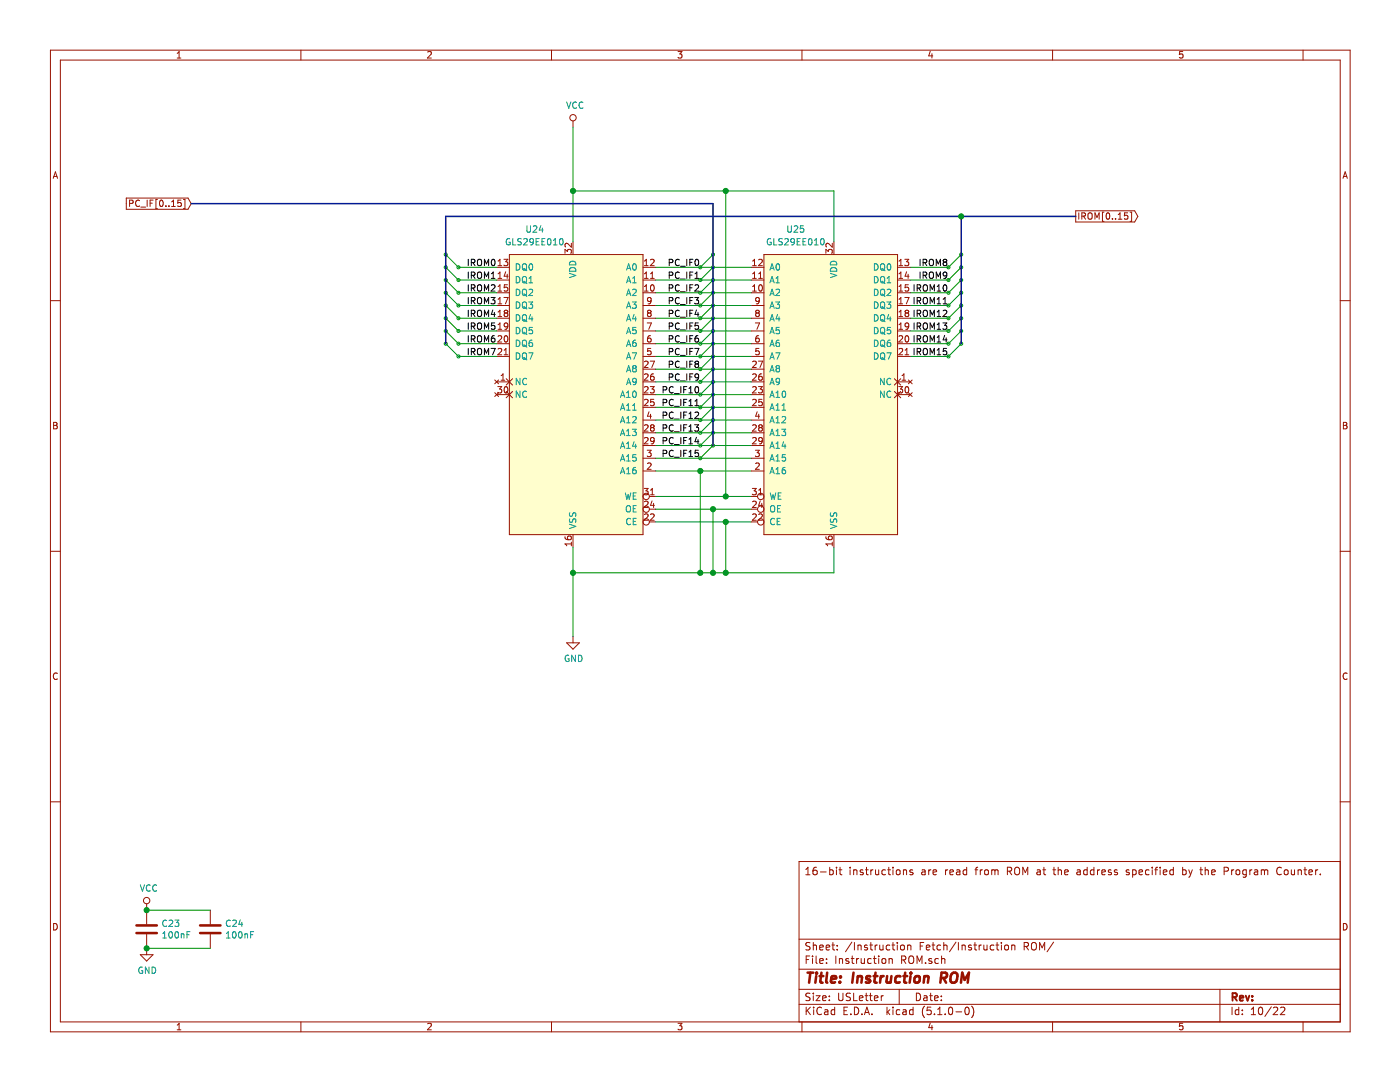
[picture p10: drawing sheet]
<svg xmlns="http://www.w3.org/2000/svg" width="279mm" height="216mm" viewBox="0 0 279 216" stroke-linecap="round" stroke-linejoin="round" font-family="sans-serif">
<g fill="#fffecd" stroke="#fffecd" stroke-width=".2">
<path d="M101.7 50.8h26.6v55.9h-26.6z" fill-rule="evenodd"/>
<path d="M152.5 50.8h26.6v55.9h-26.6z" fill-rule="evenodd"/>
</g>
<g fill="none" stroke="#981200" stroke-width=".2">
<path d="M10.1 10h259.3v195.9h-259.3zM12 12h255.5v191.9h-255.5zM35.4 11.6h.7M35.4 10.6l.3-.3v1.3M60.1 10v2M85.3 10.4l.6-.1 .2 .3-.8 1h.8M110.1 10v2M135.3 10.3h.8l-.4 .5 .3 .1v.6l-.1 .1-.6-.1M160.1 10v2M185.7 10.2l-.4 1h.9M186 10.7v.9M210.1 10v2"/>
<path d="M236 10.3h-.6v.6l.2-.1h.4v.7l-.1 .1-.5-.1M260.1 10v2M10.6 35.6l.5-1.3 .4 1.3M10.7 35.2h.7M25.2 39.5h12.3l.7 1.1-.7 1.2h-12.3zM29.4 39.9v1.3M30.6 39.9h-.6v1.3M31.4 39.8h-.3v1.8h.3M36.1 39.9h-.6v.6l.4-.1 .3 .3v.3l-.3 .2-.4-.1M36.6 39.8h.3v1.8h-.3M114.4 24.1v1.3M268 35.6l.5-1.3 .4 1.3"/>
<path d="M268.1 35.2h.7M10.1 60h1.9M25.9 40.6l.6-.1v-.4l-.6-.2v1.3M27.8 40.1a.56 .56 0 0 0-.7 .5 .56 .56 0 0 0 .7 .5M28.1 41.3h1M30 40.5h.4M32 40.1l.1-.2a.67 .67 0 0 1 .5 .7 .67 .67 0 0 1-.5 .6l-.3-.5zM33.1 41.1v.1M33.7 41.1v.1M34.2 41.2h.8M34.2 40.3l.4-.4v1.3M99.1 58.4h2.6"/>
<path d="M99.1 55.9h2.6M99.1 53.3h2.6M99.4 58.1h.7M99.4 55.5h.7M99.4 53h.7M99.4 52.1l.4-.4v1.3M99.4 54.6l.4-.3v1.2M99.4 57.2l.4-.4v1.3M99.4 59.7l.4-.3v1.2M100.6 51.7h.8l-.5 .5 .4 .1 .1 .5-.3 .2-.5-.1M100.6 59.4h.8l-.5 1.2M100.9 54.2l-.3 .9h.8"/>
<path d="M101.2 54.7v.8M101.3 56.8h-.6l-.1 .6 .5-.1 .3 .3v.3l-.3 .2-.5-.1M101.7 50.8h26.6v55.9h-26.6zM112.8 50.5v-.7l.4 .4 .2-.4h.5l.1 .2-.1 .5M114 48.5v.8l-.9-.8-.3 .3 .1 .5M114.4 48.3v2.5M128.3 58.4h2.6M128.3 55.9h2.6M128.3 53.3h2.6M128.6 58.1h.7M128.6 52.1l.4-.4v1.3M128.6 54.6l.4-.3v1.2"/>
<path d="M128.6 57.2l.4-.4v1.3M128.6 55.5h.7M128.6 53h.7M129.8 51.9l.5-.2 .3 .4-.8 .9h.8M129.8 55.5h.8M129.8 54.6l.4-.3v1.2M130 59.9l-.3 .2h-.4l-.1-.2 .1-.4 .4-.1 .3 .2-.2 .9-.5 .1M130 56.9l.1-.1a.67 .67 0 0 1 .5 .7 .67 .67 0 0 1-.5 .6 .83 .83 0 0 1-.1-1.2zM149.9 58.4h2.6M149.9 55.9h2.6M149.9 53.3h2.6M150.2 58.1h.7"/>
<path d="M150.2 55.5h.7M150.2 53h.7M150.2 52.1l.4-.4v1.3M150.2 54.6l.4-.3v1.2M150.2 57.2l.4-.4v1.3M151.4 55.5h.8M151.4 51.9l.5-.2 .3 .4-.8 .9h.8M151.4 54.6l.4-.3v1.2M151.5 59.9l-.2 .2h-.4l-.1-.2 .1-.4 .4-.1 .2 .2-.1 .9-.5 .1M151.6 56.9l.1-.1a.67 .67 0 0 1 .5 .7 .67 .67 0 0 1-.5 .6 .83 .83 0 0 1-.1-1.2zM152.5 50.8h26.6v55.9h-26.6zM164.8 50.5v-.7l.5 .4 .1-.4h.6l.1 .2-.1 .5"/>
<path d="M166.1 48.5v.8l-.9-.8-.4 .3 .2 .5M166.4 48.3v2.5M179.1 58.4h2.6M179.1 55.9h2.6M179.1 53.3h2.6M179.4 58.1h.7M179.4 55.5h.7M179.4 53h.7M179.4 52.1l.4-.4v1.3M179.4 54.6l.4-.3v1.2M179.4 57.2l.4-.4v1.3M179.4 59.7l.4-.3v1.2"/>
<path d="M180.6 51.7h.8l-.5 .5 .4 .1 .1 .5-.3 .2-.5-.1M180.6 59.4h.8l-.5 1.2M180.9 54.2l-.3 .9h.8M181.2 54.7v.8M181.3 56.8h-.6l-.1 .6 .5-.1 .3 .3v.3l-.3 .2-.5-.1M214.7 42.1h11.7l.7 1.1-.7 1.1h-11.7zM215.3 42.5v1.2M215.9 43.1h.6l.1-.2v-.3l-.7-.1v1.2M216.2 43.1l.4 .6M217.2 42.6l.2-.1a.44 .44 0 0 1 .6 .4l-.1 .7-.5 .1-.2-.1zM218.5 43.7v-1.2l.4 .9 .5-.9v1.2M220.3 42.3h-.3v1.9h.3"/>
<path d="M220.9 42.6l.2-.1a.69 .69 0 0 1 .4 .6 .69 .69 0 0 1-.4 .6l-.2-.1-.1-.3zM222 43.6v.1M222.6 43.6v.1M223.2 43.7h.7M223.2 42.8l.3-.3v1.2M225 42.5h-.6v.6l.2-.1 .4 .1v.5l-.1 .1-.5-.1M225.5 42.3h.3v1.9h-.3M267.5 60h1.9M98.7 75.8l.8 .8M98.7 78.4l.8 .7M99.1 76.2h2.6M99.1 61h2.6"/>
<path d="M99.1 63.5h2.6M99.1 66h2.6M99.1 68.6h2.6M99.1 71.1h2.6M99.1 78.7h2.6M99.3 77.1h.8l-.4 .5 .4 .1v.6l-.2 .1-.6-.1M99.4 62.3l.4-.4v1.3M99.4 64.8l.4-.4v1.3M99.4 60.6h.7M99.4 63.2h.7M99.4 65.7h.7M99.4 67.1l.5-.1 .2 .3-.8 .9h.8"/>
<path d="M99.4 69.6l.5-.1 .2 .4-.8 .9h.8M99.5 78.4l-.8 .7M99.5 75.8l-.8 .8M100 75.9h.7M100 75l.4-.4v1.3M100.6 70.8h.8M100.6 69.9l.4-.4v1.3M100.7 67.1l.2-.1a.67 .67 0 0 1 .5 .6 .67 .67 0 0 1-.5 .6l-.3-.4zM100.7 77.3l.2-.2a.67 .67 0 0 1 .5 .7 .67 .67 0 0 1-.5 .6l-.3-.5zM100.9 62.5l-.3-.3 .3-.3h.2l.3 .3-.3 .3M100.9 62.5l-.3 .2 .1 .3 .2 .2 .3-.1 .2-.2v-.2l-.3-.2M100.9 62.5h.2"/>
<path d="M101 75.6l1.3 1.2M101 78.1l1.3 1.3M101.4 65l-.3 .2h-.4l-.1-.2 .1-.5 .4-.1 .2 .2a.84 .84 0 0 1-.3 1.1h-.3M102.3 75.6l-1.3 1.2M102.3 78.1l-1.3 1.3M128.3 76.2h2.6M128.3 61h2.6M128.3 63.5h2.6M128.3 66h2.6M128.3 68.6h2.6M128.3 71.1h2.6M128.3 78.7h2.6"/>
<path d="M128.3 73.7h2.6M128.6 74.7l.5-.1 .2 .4-.7 .9h.7M128.6 72.2l.5-.1 .2 .3-.7 .9h.7M128.6 77.3l.5-.2 .2 .4-.7 .9h.7M128.6 79.8l.5-.1 .2 .3-.7 .9h.7M129.2 64.4h.8l-.5 1.3M129.5 62.5l-.3 .2v.2l.3 .3 .3-.1 .2-.2v-.2l-.3-.2M129.5 62.5l-.3-.3 .3-.3h.2l.3 .3-.3 .3M129.5 62.5h.2M129.8 77.1h.8l-.5 .5 .4 .1 .1 .5-.3 .2-.5-.1M129.8 72.1h.8l-.5 1.2M129.8 67h-.2a.79 .79 0 0 0-.1 1.2h.3l.2-.5-.3-.2h-.2l-.3 .2"/>
<path d="M129.9 69.5h-.6l-.1 .6 .5-.1 .3 .3v.3l-.3 .2-.5-.1M130.4 74.6l-.4 .1-.2 .5 .1 .5 .5 .1 .2-.2-.2-.4-.3-.1-.3 .2M130.5 79.7h-.6l-.1 .6 .5-.1 .3 .2v.3l-.3 .2-.5-.1M149.9 76.2h2.6M149.9 61h2.6M149.9 63.5h2.6M149.9 66h2.6M149.9 68.6h2.6M149.9 71.1h2.6M149.9 78.7h2.6M149.9 73.7h2.6M150.2 74.7l.5-.1 .2 .4-.8 .9h.8"/>
<path d="M150.2 77.3l.5-.2 .2 .4-.8 .9h.8M150.2 79.8l.5-.1 .2 .3-.8 .9h.8M150.2 72.2l.5-.1 .2 .3-.8 .9h.8M150.8 64.4h.8l-.5 1.3M151.1 62.5l-.3 .2v.2l.3 .3 .3-.1 .1-.2v-.2l-.2-.2M151.1 62.5l-.3-.3 .3-.3h.2l.2 .3-.2 .3M151.1 62.5h.2M151.4 77.1h.8l-.5 .5 .4 .1 .1 .5-.3 .2-.5-.1M151.4 72.1h.8l-.5 1.2M151.4 67h-.2a.79 .79 0 0 0-.1 1.2h.3l.1-.5-.2-.2h-.2l-.3 .2M151.5 69.5h-.6l-.1 .6 .5-.1 .2 .3v.3l-.2 .2-.5-.1M152 74.6l-.4 .1-.2 .5 .1 .5 .5 .1 .2-.2-.2-.4-.3-.1-.3 .2"/>
<path d="M152.1 79.7h-.6l-.1 .6 .5-.1 .3 .2v.3l-.3 .2-.5-.1M178.5 75.6l1.3 1.2M178.5 78.1l1.3 1.3M179.1 76.2h2.6M179.1 61h2.6M179.1 63.5h2.6M179.1 66h2.6M179.1 68.6h2.6M179.1 71.1h2.6M179.1 78.7h2.6M179.4 77.1h.7l-.4 .5 .4 .1v.6l-.2 .1-.5-.1M179.4 60.6h.7"/>
<path d="M179.4 63.2h.7M179.4 65.7h.7M179.4 67.1l.5-.1 .2 .3-.7 .9h.7M179.4 69.6l.5-.1 .2 .4-.7 .9h.7M179.4 62.3l.4-.4v1.3M179.4 64.8l.4-.4v1.3M179.8 75.6l-1.3 1.2M179.8 78.1l-1.3 1.3M180 75.9h.8M180 75l.4-.4v1.3M180.6 70.8h.8M180.6 69.9l.4-.4v1.3"/>
<path d="M180.8 77.2l.1-.1a.67 .67 0 0 1 .5 .7 .67 .67 0 0 1-.5 .6 .83 .83 0 0 1-.1-1.2zM180.8 67.1l.1-.1a.67 .67 0 0 1 .5 .6 .67 .67 0 0 1-.5 .6 .83 .83 0 0 1-.1-1.1zM180.9 62.5l-.3 .2 .1 .3 .2 .2 .3-.1 .2-.2v-.2l-.3-.2M180.9 62.5l-.3-.3 .3-.3h.2l.3 .3-.3 .3M180.9 62.5h.2M181.3 78.4l.7 .7M181.3 75.8l.7 .8M181.4 65l-.3 .2h-.3l-.2-.2 .2-.5 .3-.1 .2 .2a.84 .84 0 0 1-.3 1.1h-.2M182 75.8l-.7 .8M182 78.4l-.7 .7M10.7 84.3h.4l.3 .2-.3 .4 .3 .2-.2 .5h-.5zM10.7 84.9h.4"/>
<path d="M128.3 94h2.6M128.3 81.3h2.6M128.3 86.4h2.6M128.3 88.9h2.6M128.3 91.4h2.6M128.3 83.8h2.6M128.6 97.5h.7l-.4 .4 .4 .2v.5l-.2 .1-.5-.1M128.6 84.9l.5-.1 .2 .3-.7 .9h.7M128.6 87.4l.5-.1 .2 .4-.7 .9h.7M129.2 89.8h.8l-.5 .5 .4 .1 .1 .5-.3 .2-.5-.1M129.2 92.5l.5-.1 .3 .3-.8 .9h.8M129.5 82.2l-.3 .9h.8"/>
<path d="M129.6 99.1h1.3M129.8 82.7v.8M129.8 97.8l.4-.3v1.2M129.8 98.7h.8M130.1 85.3l-.3-.2 .3-.3h.2l.3 .2-.3 .3M130.1 85.3l-.3 .2 .1 .4 .2 .1h.3l.2-.2v-.3l-.3-.2M130.1 85.3h.2M130.1 99.9l-.3 .9h.8M130.6 87.9l-.3 .2-.3-.1-.2-.1 .2-.5 .3-.1 .2 .1a.84 .84 0 0 1-.3 1.2h-.2M149.9 94h2.6M149.9 81.3h2.6M149.9 86.4h2.6"/>
<path d="M149.9 88.9h2.6M149.9 91.4h2.6M149.9 99.1h1.3M149.9 83.8h2.6M150.1 97.5h.8l-.4 .4 .4 .2v.5l-.2 .1-.6-.1M150.2 84.9l.5-.1 .2 .3-.8 .9h.8M150.2 87.4l.5-.1 .2 .4-.8 .9h.8M150.8 89.8h.7l-.4 .5 .4 .1v.5l-.2 .2-.5-.1M150.8 92.5l.5-.1 .2 .3-.7 .9h.7M151.1 82.2l-.3 .9h.8M151.4 98.7h.8M151.4 82.7v.8"/>
<path d="M151.4 97.8l.4-.3v1.2M151.7 85.3l-.3-.2 .3-.3h.2l.3 .2-.3 .3M151.7 85.3l-.3 .2 .1 .4 .2 .1h.3l.2-.2v-.3l-.3-.2M151.7 85.3h.2M151.7 99.9l-.3 .9h.8M152.2 87.9l-.3 .2-.4-.1-.1-.1 .1-.5 .4-.1 .2 .1a.84 .84 0 0 1-.3 1.2h-.3M268.1 84.3h.4l.3 .2-.3 .4 .3 .2-.2 .5h-.5zM268.1 84.9h.4M10.1 110h1.9M112.8 107.1l.1 .4 .4 .2 .6-.1 .1-.5-.2-.1-.5 .1-.1 .3 .3 .3M114 108.2v.7M114 108.5h-1.2l.3 .4"/>
<path d="M114.4 106.7v2.5M128.6 102.7l.5-.2 .2 .4-.7 .9h.7M128.6 100.1l.5-.1 .2 .4-.7 .9h.7M129.6 104.1h1.3M129.6 101.6h1.3M129.8 102.7l.5-.2 .3 .4-.8 .9h.8M130.4 100.4v.9M149.9 104.1h1.3M149.9 101.6h1.3M150.2 100.1l.5-.1 .2 .4-.8 .9h.8M150.2 102.7l.5-.2 .2 .4-.8 .9h.8M151.4 102.7l.5-.2 .3 .4-.8 .9h.8"/>
<path d="M152 100.4v.9M164.8 107.1l.2 .4 .4 .2 .6-.1v-.5l-.1-.1-.5 .1-.1 .3 .3 .3M166.1 108.5h-1.3l.4 .4M166.1 108.2v.7M166.4 106.7v2.5M267.5 110h1.9M11.4 134.4a.62 .62 0 0 0-.8 .4 .62 .62 0 0 0 .6 .8l.2-.1M113.1 128.3h2.5l-1.2 1.2zM114.4 127v1.3M268.8 134.4a.62 .62 0 0 0-.8 .4 .62 .62 0 0 0 .6 .8l.2-.1M10.1 160h1.9M267.5 160h1.9"/>
<path d="M160.8 174.5h.9M160.8 173.5l.4-.4v1.4M162.9 173.1h-.4a1.11 1.11 0 0 0-.1 1.4h.4l.2-.1 .1-.5-.3-.3-.4 .1-.2 .2M163.7 174h1.2M165.6 173.1v1.4M165.6 173.6h.4l.3 .2-.1 .6-.2 .1h-.4M166.9 173.1v.1M166.9 173.6v.9M167.4 173.6h.6M167.6 173.1v1.2l.4 .2M169.7 173.1v.1M169.7 173.6v.9"/>
<path d="M170.4 173.6v.9M170.4 173.7v-.1a.37 .37 0 0 1 .6 .2v.7M172.2 173.6h-.3l-.2 .2v.2l.5 .1v.4h-.5M172.7 173.6h.6M172.9 173.1v1.2l.4 .2M173.8 173.6v.9M174.2 173.6l-.4 .2M174.7 173.6l.1 .9h.3l.3-.1M175.4 173.6v.9M176.7 173.6h-.4l-.3 .2 .1 .6 .2 .1h.4M177.1 173.6h.6M177.4 173.1v1.2l.3 .2"/>
<path d="M178.2 173.1v.1M178.2 173.6v.9M178.9 173.7l.3-.1 .4 .1v.7l-.2 .1-.5-.1zM180.3 173.7l.2-.1h.4v.9M180.3 173.6v.9M182.1 173.6a.37 .37 0 0 0-.5 .2v.2l.5 .1 .1 .2-.2 .2h-.4M184 173.6h.6v.9M184.6 173.9l-.5 .1-.2 .2 .2 .3h.5M185.3 173.6v.9M185.8 173.6l-.5 .2M186.2 174.1l.7-.2-.1-.3h-.4l-.2 .2 .1 .7h.5M188.7 173.6v.9"/>
<path d="M189.1 173.6l-.4 .2M189.6 174.1l.7-.2-.1-.3h-.4l-.2 .2v.7h.6M190.9 173.6h.6l.1 .9M191.6 173.9l-.5 .1-.2 .2 .2 .3h.5M192.9 173.6h-.4l-.3 .2 .1 .6 .2 .1h.4M192.9 173.1v1.4M194.6 173.6h.5M195.1 173.1l-.3 .2v1.2M195.6 173.6v.9M196.1 173.6h-.3l-.2 .2M196.6 173.7l.2-.1 .4 .1v.7l-.2 .1-.4-.1zM197.9 173.7l.5-.1 .2 .2"/>
<path d="M197.9 173.6v.9M198.6 173.8l.2-.2h.3l.1 .9M198.6 173.8v.7M201 173.8h.8l.1-.2-.1-.4-.2-.1h-.6v1.4M201.4 173.8l.5 .7M202.5 173.3a.5 .5 0 0 1 .6-.3 .5 .5 0 0 1 .4 .6v.5a.5 .5 0 0 1-.5 .5 .5 .5 0 0 1-.5-.5zM204.1 174.5v-1.4l.5 1 .5-1v1.4M207 173.6h.5l.1 .9M207.6 173.9l-.5 .1-.2 .2 .2 .3h.5M208.1 173.6h.6M208.3 173.1v1.2l.4 .2M210.1 173.6h.6"/>
<path d="M210.3 173.1v1.2l.4 .2M211.2 173.7l.1-.1a.37 .37 0 0 1 .5 .2v.7M211.2 173.1v1.4M212.5 174.1l.7-.2-.1-.3h-.4l-.2 .2 .1 .7h.5M215 173.6h.6v.9M215.6 173.9l-.5 .1-.2 .2 .2 .3h.5M217 173.6h-.5l-.2 .2 .1 .7h.6M217 173.1v1.4M218.3 173.6h-.4l-.3 .2 .1 .6 .2 .1h.4M218.3 173.1v1.4M219 173.6v.9M219.5 173.6l-.5 .2"/>
<path d="M219.9 174.1l.7-.2-.1-.3h-.4l-.2 .2 .1 .7h.5M221.7 173.6h-.3l-.2 .2v.2l.5 .1v.4h-.5M223 173.6a.37 .37 0 0 0-.6 .2l.1 .2 .5 .1v.2l-.2 .2h-.4M225.3 173.6a.37 .37 0 0 0-.6 .2l.1 .2 .5 .1 .1 .2-.2 .2h-.5M226 173.6h.5l.3 .2-.1 .6-.2 .1h-.5M226 173.6v1.5M227.3 174.1l.7-.2v-.3h-.5l-.2 .2 .1 .7h.6M229.3 173.6h-.4l-.3 .2 .1 .7h.6M230 173.1v.1M230 173.6v.9M230.5 173.6h.5M231 173.1l-.3 .2v1.2"/>
<path d="M231.5 173.1v.1M231.5 173.6v.9M232.2 174.1l.7-.2-.1-.3h-.4l-.2 .2v.7h.6M234.2 173.6h-.5l-.2 .2 .1 .7h.6M234.2 173.1v1.4M236 173.6h.5l.2 .2v.6l-.2 .1h-.5M236 173.1v1.4M237.2 173.6l.4 .9M237.6 174.5l-.4 .6M238 173.6l-.4 .9M239.5 173.6h.5M239.7 173.1v1.2l.3 .2"/>
<path d="M240.5 173.7l.2-.1h.4l.1 .9M240.5 173.1v1.4M241.8 174.1l.7-.2-.1-.3h-.4l-.2 .2 .1 .7h.5M244.3 173.8h.7l.2-.2-.1-.4-.2-.1h-.6v1.4M245.8 173.6v.9M246.2 173.6h-.3l-.1 .2M246.7 173.7l.2-.1 .5 .1v.7l-.3 .1-.4-.1zM248.7 173.6h-.4l-.3 .2 .1 .6 .2 .1h.4M248.7 173.6v1.2l-.3 .3-.3-.1M249.4 173.6v.9M249.9 173.6l-.5 .2M250.4 173.6h.5l.1 .9"/>
<path d="M251 173.9l-.5 .1-.2 .2 .2 .3h.5M251.7 173.7l.5-.1 .2 .2M251.7 173.6v.9M252.4 173.8a.36 .36 0 0 1 .3-.3 .36 .36 0 0 1 .3 .3v.7M252.4 173.8v.7M255.7 173.2a.59 .59 0 0 0-.7 0 .59 .59 0 0 0-.2 .7 .56 .56 0 0 0 .3 .6 .56 .56 0 0 0 .6-.1M256.4 173.7l.2-.1 .4 .1v.7l-.2 .1-.4-.1zM257.7 173.6l.1 .9h.3l.2-.1M258.3 173.6v.9M259.1 173.7v-.1a.37 .37 0 0 1 .6 .2v.7M259.1 173.6v.9M260.2 173.6h.6"/>
<path d="M260.4 173.1v1.2l.4 .2M261.2 174.1l.7-.2v-.3h-.5l-.2 .2 .1 .7h.6M262.6 173.6v.9M263 173.6l-.4 .2M263.5 174.4v.1M267.5 171.9h-108v32M10.7 184.3a.65 .65 0 0 1 .7 .6 .65 .65 0 0 1-.7 .7zM28 190.5h2.5l-1.2 1.3zM29.3 180.3v4.1M29.3 186.4v4.1M42 181.6v2.8M42 186.4v2.8"/>
<path d="M159.5 197.4h108M159.5 193.4h108M159.5 187.4h108M160.9 191.5h.5M161.6 190.8h-.7v1.5M161.7 198.2h-.6l-.3 .3 .1 .3 .7 .3v.4l-.2 .2-.6-.1M161.7 188.1h-.6l-.3 .2 .1 .4 .7 .3v.4l-.2 .2-.6-.1M162.2 190.8v.1M162.2 191.3v1M162.3 188.1v1.5M162.3 198.2v.1M162.3 198.7v1"/>
<path d="M162.3 188.7l.2-.1h.4v1M162.9 198.7h.8l-.8 1h.8M162.9 190.8v1.2l.2 .3M163.6 189.1l.7-.2-.1-.3h-.4l-.2 .2 .1 .7h.5M163.6 191.8l.7-.2-.1-.3h-.4l-.2 .2 .1 .7h.5M164.2 199.2l.7-.2-.1-.2-.4-.1-.2 .2v.7h.6M164.9 189.1l.7-.2-.1-.3h-.4l-.2 .2 .1 .7h.5M165 192.1v.2M165 191.3v.2M165.5 198.8v.1M165.5 199.5v.2M166 188.6h.6"/>
<path d="M166.2 188.1v1.3l.4 .2M166.8 190.8v1.5M167.1 189.4v.2M167.1 188.6v.2M167.4 198.2v1.2l.2 .3h.4l.2-.3v-1.2M167.5 191.4l.2-.1h.4l.1 1M167.5 191.3v1M169.4 191.3a.37 .37 0 0 0-.6 .2l.1 .2 .5 .1v.2l-.2 .3-.4-.1M169.7 198.2h-.6l-.2 .3v.3l.8 .3v.4l-.3 .2-.5-.1M169.9 191.3h.5M170 188l-1.3 1.9M170.1 190.8v1.2l.3 .3"/>
<path d="M170.4 198.2v1.5h.7M170.5 188.1v1.5M170.9 191.3v1M171.2 188.7l.2-.1h.4l.1 1M171.2 188.6v1M171.4 191.3h-.3l-.2 .2M171.5 199.2l.7-.2-.1-.2-.4-.1-.2 .2 .1 .7h.5M171.9 191.3v.7a.39 .39 0 0 0 .6 .1M172.5 191.3v1M172.6 198.7h.6M172.9 198.2v1.3l.3 .2M173.1 188.6h-.4l-.2 .2 .1 .2 .5 .1v.4h-.6"/>
<path d="M173.5 198.7h.6M173.6 188.6h.5M173.7 198.2v1.3l.4 .2M173.8 188.1v1.3l.3 .2M173.9 191.3h-.5l-.2 .2 .1 .7h.6M174.3 191.3h.6M174.5 199.2l.7-.2-.1-.2-.4-.1-.2 .2 .1 .7h.5M174.5 190.8v1.2l.4 .3M174.7 188.6v1M175.1 188.6h-.3l-.1 .2M175.4 190.8v.1M175.4 191.3v1"/>
<path d="M175.6 188.6v.8a.39 .39 0 0 0 .6 0M175.9 198.7v1M176.1 191.4l.2-.1 .4 .1v.7l-.2 .2-.4-.2zM176.2 188.6v1M176.3 198.7l-.4 .3M177.4 191.4l.1-.1a.37 .37 0 0 1 .6 .2v.8M177.4 191.3v1M177.6 188.6h-.5l-.2 .2v.6l.2 .2 .5-.1M178 188.6h.6M178.2 188.1v1.3l.4 .2M179.1 188.1v.1M179.1 188.6v1"/>
<path d="M179.5 197.4v3M179.8 188.7l.2-.1 .4 .1 .1 .6-.1 .2-.4 .1-.2-.2zM179.9 191.5h.8v-.6l-.2-.1h-.6v1.5M180.3 191.5l.5 .8M181.1 188.7l.1-.1a.37 .37 0 0 1 .6 .2v.8M181.1 188.6v1M181.6 190.8a.5 .5 0 0 1 .5 0 .5 .5 0 0 1 .3 .5v.5a.5 .5 0 0 1-.5 .5 .5 .5 0 0 1-.5-.5v-.5zM182.9 198.2a.75 .75 0 0 1 .8 .7 .75 .75 0 0 1-.8 .8zM183 192.3v-1.5l.5 1 .5-1v1.5M183.6 188.8h.5M184.4 188.1h-.8v1.5M184.4 198.8h.5l.1 .9"/>
<path d="M184.7 192.1v.2M184.9 189.1l.7-.2-.1-.3h-.4l-.2 .2v.7h.6M185 199l-.5 .1-.2 .2 .2 .4 .5-.1M185.5 198.7h.6M185.7 198.2v1.3l.4 .2M185.9 191.3a.37 .37 0 0 0-.6 .2l.1 .2 .5 .1 .1 .2-.2 .3-.5-.1M186 188.6h.6M186.2 188.1v1.3l.4 .2M186.5 199.2l.7-.2v-.2l-.5-.1-.2 .2 .1 .7h.6M187.3 191.3h-.5l-.2 .2v.6l.2 .2 .5-.1M187.7 188.6h-.4l-.3 .2 .1 .7h.6M187.9 199.5v.2"/>
<path d="M187.9 198.8v.1M187.9 191.4l.1-.1a.37 .37 0 0 1 .6 .2v.8M187.9 190.8v1.5M188.3 188.7l.1-.1a.37 .37 0 0 1 .6 .2v.8M188.3 188.1v1.5M190.8 188l-1.3 1.9M191.3 188.1v1.5M192 188.7l.1-.1a.37 .37 0 0 1 .5 .2v.8M192 188.6v1M193.9 188.6a.37 .37 0 0 0-.6 .2l.1 .2 .5 .1v.2l-.2 .3-.4-.1M194.3 188.6h.6M194.6 188.1v1.3l.3 .2"/>
<path d="M195.4 188.6v1M195.8 188.6l-.4 .2M196.3 188.6l.1 .9 .4 .1 .2-.2M197 188.6v1M198.4 188.6h-.5l-.3 .2 .1 .6 .2 .2 .5-.1M198.8 188.6h.5M199 188.1v1.3l.3 .2M199.9 188.1v.1M199.9 188.6v1M200.6 188.7l.2-.1 .4 .1v.7l-.2 .2-.4-.2zM201.9 188.7l.2-.1h.4v1M201.9 188.6v1"/>
<path d="M204.4 188.8h.7l.2-.2-.1-.4-.2-.1h-.6v1.5M204.8 188.8l.5 .8M205.9 188.3a.5 .5 0 0 1 .6-.2 .5 .5 0 0 1 .3 .5v.5a.5 .5 0 0 1-.5 .5 .5 .5 0 0 1-.5-.5zM207.5 189.6v-1.5l.5 1 .5-1v1.5M210.3 188l-1.3 1.9M243.5 197.4v6.5M268.1 184.3a.65 .65 0 0 1 .7 .6 .65 .65 0 0 1-.7 .7zM35.4 204.5l.3-.3v1.3M35.4 205.5h.7M60.1 203.9v2M85.3 204.3l.6-.1 .2 .3-.8 1h.8M110.1 203.9v2"/>
<path d="M135.3 204.2h.8l-.4 .5 .3 .1v.6l-.1 .1-.6-.1M159.5 200.4h108M160.1 203.9v2M160.9 201v1.5M161.1 201.6l.6 .9M161.7 201l-.8 .8M162.4 201v.1M162.4 201.5v1M163.9 201.1a.59 .59 0 0 0-.7 0 .59 .59 0 0 0-.2 .7 .56 .56 0 0 0 .3 .6 .56 .56 0 0 0 .6-.1M164.6 201.5h.6v1M165.2 201.8l-.5 .1-.2 .2 .2 .4 .5-.1M166.6 201.5h-.5l-.2 .3v.5l.2 .2 .5-.1"/>
<path d="M166.6 201v1.5M168.4 201.7h.5M169.1 201h-.7v1.5h.7M169.8 202.3v.2M170.5 201a.76 .76 0 0 1 .9 .7 .76 .76 0 0 1-.9 .8zM172 202.3v.2M172.5 202.5l.5-1.5 .5 1.5M172.6 202h.8M174 202.3v.2M177 201v1.5M177.1 201.9l.5 .6M177.6 201.5l-.6 .5"/>
<path d="M178.2 201v.1M178.2 201.5v1M179.6 201.5h-.4l-.3 .3v.5l.3 .2 .4-.1M180.2 201.5h.6l.1 1M180.9 201.8l-.5 .1-.3 .2 .3 .4 .5-.1M182.2 201.5h-.4l-.3 .3 .1 .5 .2 .2 .4-.1M182.2 201v1.5M184.5 200.8a1.71 1.71 0 0 0 0 2.2M185.7 204.1l-.4 1h.9M185.8 201h-.7l-.1 .7 .2-.2 .5 .1 .2 .2-.1 .5-.2 .2-.6-.2M186 204.6v.9M186.5 202.3v.2"/>
<path d="M187.1 202.5h.9M187.1 201.4l.5-.4v1.5M188.6 202.3v.2M189.4 201.1l.4-.1a.94 .94 0 0 1 0 1.5 .82 .82 0 0 1-.4-1.4zM190.8 201.9h1.1M192.8 201h.1a.8 .8 0 0 1 .5 .7 .8 .8 0 0 1-.5 .8 1 1 0 0 1-.1-1.5zM193.9 200.8a1.71 1.71 0 0 1 0 2.2M210.1 203.9v2M236 204.2h-.6v.6l.2-.1h.4v.7l-.1 .1-.5-.1M245.9 201v1.5M247.2 201.5h-.4l-.3 .3 .1 .6h.6M247.2 201v1.5"/>
<path d="M247.9 202.3v.2M247.9 201.5v.2M249.7 202.5h.9M249.7 201.4l.4-.4v1.5M251.3 201.1l.2-.1a.86 .86 0 0 1 .1 1.5 .79 .79 0 0 1-.3-1.4zM253.7 200.9l-1.3 1.9M254.1 201.1l.6-.1 .3 .4-.9 1.1h.9M255.6 201.1l.5-.1 .3 .1v.3l-.9 1.1h.9M260.1 203.9v2"/>
<circle cx="114.4" cy="23.5" r=".64"/>
<circle cx="129" cy="99.1" r=".64"/>
<circle cx="151.8" cy="99.1" r=".64"/>
<circle cx="129" cy="104.1" r=".64"/>
<circle cx="129" cy="101.6" r=".64"/>
<circle cx="151.8" cy="104.1" r=".64"/>
<circle cx="151.8" cy="101.6" r=".64"/>
<circle cx="29.3" cy="179.7" r=".64"/>
</g>
<g fill="none" stroke="#009596" stroke-width=".2">
<path d="M113.1 20.3l.4 1.3 .4-1.3M115.1 20.5a.56 .56 0 0 0-.8 .5 .56 .56 0 0 0 .8 .5M116.3 20.5a.56 .56 0 0 0-.8 .5 .56 .56 0 0 0 .8 .5M101.7 47.7a.59 .59 0 0 0-.7 .5 .59 .59 0 0 0 .7 .6l.1-.5h-.2M102.3 47.6v1.3h.7M103 52.6a.64 .64 0 0 1 .8 .7 .64 .64 0 0 1-.8 .6zM103 55.2a.64 .64 0 0 1 .8 .6 .64 .64 0 0 1-.8 .6zM103 57.7a.64 .64 0 0 1 .8 .6 .64 .64 0 0 1-.8 .7zM104 47.7l-.4-.1-.2 .1-.1 .3 .1 .2 .5 .1 .1 .3-.2 .3-.5-.1M104.3 57.9l.3-.2a.44 .44 0 0 1 .5 .4l-.1 .7-.4 .2-.3-.2zM104.3 55.3l.3-.1a.44 .44 0 0 1 .5 .4l-.1 .7-.4 .1-.3-.1zM104.3 52.8l.3-.2a.44 .44 0 0 1 .5 .5l-.1 .6-.4 .2-.3-.2z"/>
<path d="M104.5 53.6l.4 .2M104.5 56.1l.7 .5M104.5 58.7l.7 .4M104.5 47.7l.5-.1 .2 .4-.7 .9h.7M104.9 53.8l.3 .2M105.2 45.1v1l.2 .2h.2l.3-.2v-1M105.6 57.8l.5-.1 .2 .4-.8 .9h.8M105.6 56.4h.7M105.6 55.5l.3-.3v1.2M105.7 52.8l.2-.2a.67 .67 0 0 1 .4 .7 .67 .67 0 0 1-.4 .6l-.3-.5zM106.4 45.2l.5-.1 .2 .3-.7 .9h.7M106.5 48.2l-.3 .2-.4-.1-.1-.1v-.3l.3-.3h.2l.3 .3a.88 .88 0 0 1-.3 .9l-.4 .1"/>
<path d="M107 48.2h.4M107.6 47.6h-.6v1.3h.6M107.9 45l-.3 .9h.8M108.2 48.2h.4M108.2 45.5v.8M108.7 47.6h-.5v1.3h.5M109.4 47.7l.1-.1a.67 .67 0 0 1 .5 .6 .67 .67 0 0 1-.5 .7l-.2-.5zM110.4 48.9h.8M110.4 48l.4-.4v1.3M111.8 47.7l.2-.1a.69 .69 0 0 1 .4 .6 .69 .69 0 0 1-.4 .7l-.3-.5zM113.6 54.5l1.3 .5-1.3 .4M113.8 52.2a.66 .66 0 0 1 .8 0 .66 .66 0 0 1 .3 .7h-1.3z"/>
<path d="M113.8 53.5a.66 .66 0 0 1 .8-.1 .66 .66 0 0 1 .3 .7h-1.3zM125 59l.5-1.3 .4 1.3M125 56.4l.5-1.2 .4 1.2M125 53.9l.5-1.3 .4 1.3M125.2 58.6h.6M125.2 56.1h.6M125.2 53.5h.6M126.2 57.8l.5-.1 .3 .4-.8 .9h.8M126.2 56.4h.8M126.2 55.5l.4-.3v1.2M126.4 52.8l.1-.2a.67 .67 0 0 1 .5 .7 .67 .67 0 0 1-.5 .6l-.3-.5zM153.7 59l.4-1.3 .4 1.3"/>
<path d="M153.7 56.4l.4-1.2 .4 1.2M153.7 53.9l.4-1.3 .4 1.3M153.8 58.6h.6M153.8 56.1h.6M153.8 53.5h.6M153.8 47.7a.59 .59 0 0 0-.7 .5 .59 .59 0 0 0 .7 .6l.1-.5h-.2M154.4 47.6v1.3h.6M154.9 57.8l.5-.1 .2 .4-.8 .9h.8M154.9 56.4h.7M154.9 55.5l.3-.3v1.2M155 52.8l.2-.2a.69 .69 0 0 1 .4 .7 .69 .69 0 0 1-.4 .6l-.3-.5zM156.1 47.7l-.4-.1-.2 .1-.1 .3 .1 .2 .5 .1 .1 .3-.2 .3-.5-.1"/>
<path d="M156.6 47.7l.5-.1 .2 .4-.8 .9h.8M157.2 45.1v1l.3 .2h.2l.2-.2v-1M158.5 45.2l.5-.1 .2 .3-.8 .9h.8M158.6 48.2l-.3 .2-.4-.1-.1-.1v-.3l.3-.3h.2l.3 .3a.88 .88 0 0 1-.3 .9l-.4 .1M159.1 48.2h.4M159.7 47.6h-.6v1.3h.6M160.3 48.2h.4M160.4 45.1h-.6l-.1 .6 .5-.2 .2 .3v.3l-.2 .2-.5-.1M160.8 47.6h-.5v1.3h.5M161.4 47.7l.2-.1a.67 .67 0 0 1 .5 .6 .67 .67 0 0 1-.5 .7l-.3-.5zM162.5 48.9h.8M162.5 48l.4-.4v1.3"/>
<path d="M163.9 47.7l.2-.1a.69 .69 0 0 1 .4 .6 .69 .69 0 0 1-.4 .7l-.3-.5zM165.7 54.5l1.3 .5-1.3 .4M165.9 53.5a.66 .66 0 0 1 .8-.1 .66 .66 0 0 1 .3 .7h-1.3zM165.9 52.2a.66 .66 0 0 1 .8 0 .66 .66 0 0 1 .3 .7h-1.3zM174.5 57.7a.64 .64 0 0 1 .7 .6 .64 .64 0 0 1-.7 .7zM174.5 55.2a.64 .64 0 0 1 .7 .6 .64 .64 0 0 1-.7 .6zM174.5 52.6a.64 .64 0 0 1 .7 .7 .64 .64 0 0 1-.7 .6zM175.8 57.9l.2-.2a.44 .44 0 0 1 .6 .4l-.1 .7-.5 .2-.2-.2zM175.8 55.3l.2-.1a.44 .44 0 0 1 .6 .4l-.1 .7-.5 .1-.2-.1zM175.8 52.8l.2-.2a.44 .44 0 0 1 .6 .5l-.1 .6-.5 .2-.2-.2zM176 53.6l.6 .4M176 56.1l.6 .5"/>
<path d="M176 58.7l.6 .4M177 57.8l.5-.1 .3 .4-.8 .9h.8M177 56.4h.8M177 55.5l.4-.3v1.2M177.2 52.8l.1-.2a.67 .67 0 0 1 .5 .7 .67 .67 0 0 1-.5 .6l-.3-.5zM103 60.2a.64 .64 0 0 1 .8 .7 .64 .64 0 0 1-.8 .6zM103 62.8a.64 .64 0 0 1 .8 .6 .64 .64 0 0 1-.8 .7zM103 65.3a.64 .64 0 0 1 .8 .7 .64 .64 0 0 1-.8 .6zM103 67.9a.64 .64 0 0 1 .8 .6 .64 .64 0 0 1-.8 .6zM103 70.4a.64 .64 0 0 1 .8 .6 .64 .64 0 0 1-.8 .7zM103.8 75.5v1.3l-.8-1.3v1.3M103.8 78v1.3l-.8-1.3v1.3"/>
<path d="M104.3 60.4l.3-.2a.44 .44 0 0 1 .5 .5l-.1 .6-.4 .2-.3-.2zM104.3 63l.3-.2a.44 .44 0 0 1 .5 .4l-.1 .7-.4 .2-.3-.2zM104.3 65.5l.3-.2a.44 .44 0 0 1 .5 .5l-.1 .6-.4 .2-.3-.2zM104.3 68l.3-.1a.44 .44 0 0 1 .5 .4l-.1 .7-.4 .1-.3-.1zM104.3 70.6l.3-.2a.44 .44 0 0 1 .5 .4l-.1 .7-.4 .2-.3-.2zM104.5 61.2l.7 .4M104.5 63.8l.7 .4M104.5 66.3l.7 .4M104.5 68.8l.7 .5M104.5 71.4l.7 .4M105.1 75.6a.56 .56 0 0 0-.8 .5 .56 .56 0 0 0 .8 .5M105.1 78.2a.56 .56 0 0 0-.8 .5 .56 .56 0 0 0 .8 .5"/>
<path d="M105.5 60.2h.8l-.4 .5 .4 .2v.5l-.2 .1-.6-.1M105.5 70.4h.9l-.6 1.3M105.9 62.7l-.3 .9h.8M106.2 67.9h-.3a.79 .79 0 0 0-.1 1.2l.5-.1v-.5l-.5-.1-.2 .2M106.2 63.2v.9M106.3 65.3h-.7v.6l.2-.1 .5 .1v.6l-.2 .1-.5-.1M123.8 79.3l.5-1.3 .4 1.3M124 78.9h.6M125 78.4l.4-.4v1.3M125 79.3h.8M125 76.8l.5-1.3 .4 1.3M125 74.2l.5-1.3 .4 1.3"/>
<path d="M125 71.7l.5-1.3 .4 1.3M125 69.1l.5-1.2 .4 1.2M125 66.6l.5-1.3 .4 1.3M125 64.1l.5-1.3 .4 1.3M125 61.5l.5-1.3 .4 1.3M125.2 76.4h.6M125.2 73.9h.6M125.2 71.3h.6M125.2 68.8h.6M125.2 66.2h.6M125.2 63.7h.6M125.2 61.2h.6"/>
<path d="M126.2 60.2h.8l-.5 .5 .4 .2v.5l-.2 .1-.5-.1M126.2 70.4h.8l-.5 1.3M126.4 78.2l.1-.2a.67 .67 0 0 1 .5 .7 .67 .67 0 0 1-.5 .6l-.3-.5zM126.5 73.5l-.3-.2 .3-.4 .4 .2v.3l-.2 .1M126.5 73.5l-.3 .2v.3l.3 .2h.4l.1-.2-.1-.4-.2-.1M126.5 73.5h.2M126.5 62.7l-.3 .9h.8M126.9 67.9h-.3a.79 .79 0 0 0-.1 1.2l.4-.1v-.5l-.4-.1-.3 .2M126.9 63.2v.9M126.9 65.3h-.6l-.1 .6 .2-.1 .5 .1v.6l-.2 .1-.5-.1M127 76l-.3 .3-.3-.1-.2-.2v-.3l.3-.2h.2l.3 .2a.88 .88 0 0 1-.3 1l-.3 .1M153.7 79.3l.4-1.3 .4 1.3"/>
<path d="M153.7 76.8l.4-1.3 .4 1.3M153.7 74.2l.4-1.3 .4 1.3M153.7 71.7l.4-1.3 .4 1.3M153.7 69.1l.4-1.2 .4 1.2M153.7 66.6l.4-1.3 .4 1.3M153.7 64.1l.4-1.3 .4 1.3M153.7 61.5l.4-1.3 .4 1.3M153.8 78.9h.6M153.8 76.4h.6M153.8 73.9h.6M153.8 71.3h.6M153.8 68.8h.6"/>
<path d="M153.8 66.2h.6M153.8 63.7h.6M153.8 61.2h.6M154.8 60.2h.8l-.4 .5 .3 .2v.5l-.1 .1-.6-.1M154.8 70.4h.9l-.6 1.3M154.9 79.3h.7M154.9 78.4l.3-.4v1.3M155.1 73.5l-.2-.2 .2-.4 .4 .2v.3l-.1 .1M155.1 73.5h.3M155.1 73.5l-.2 .2v.3l.2 .2h.4l.1-.2-.1-.4-.1-.1M155.2 62.7l-.3 .9h.8M155.5 67.9h-.4a.87 .87 0 0 0 0 1.2l.4-.1v-.5l-.4-.1-.2 .2"/>
<path d="M155.5 63.2v.9M155.5 65.3h-.6v.6l.1-.1 .5 .1v.6l-.1 .1-.5-.1M155.6 76l-.2 .3-.4-.1-.1-.2v-.4l.5-.1 .2 .2-.1 .8-.1 .2-.4 .1M156.2 78.2l.2-.2a.67 .67 0 0 1 .4 .7 .67 .67 0 0 1-.4 .6l-.3-.5zM174.5 60.2a.64 .64 0 0 1 .7 .7 .64 .64 0 0 1-.7 .6zM174.5 62.8a.64 .64 0 0 1 .7 .6 .64 .64 0 0 1-.7 .7zM174.5 65.3a.64 .64 0 0 1 .7 .7 .64 .64 0 0 1-.7 .6zM174.5 67.9a.64 .64 0 0 1 .7 .6 .64 .64 0 0 1-.7 .6zM174.5 70.4a.64 .64 0 0 1 .7 .6 .64 .64 0 0 1-.7 .7zM175.8 60.4l.2-.2a.44 .44 0 0 1 .6 .5l-.1 .6-.5 .2-.2-.2zM175.8 63l.2-.2a.44 .44 0 0 1 .6 .4l-.1 .7-.5 .2-.2-.2zM175.8 65.5l.2-.2a.44 .44 0 0 1 .6 .5l-.1 .6-.5 .2-.2-.2z"/>
<path d="M175.8 68l.2-.1a.44 .44 0 0 1 .6 .4l-.1 .7-.5 .1-.2-.1zM175.8 70.6l.2-.2a.44 .44 0 0 1 .6 .4l-.1 .7-.5 .2-.2-.2zM176 61.2l.6 .4M176 63.8l.6 .4M176 66.3l.6 .4M176 68.8l.6 .5M176 71.4l.6 .4M176.5 75.5v1.3l-.8-1.3v1.3M176.5 78v1.3l-.8-1.3v1.3M177 60.2h.8l-.5 .5 .4 .2v.5l-.2 .1-.5-.1M177 70.4h.8l-.5 1.3M177.3 62.7l-.3 .9h.8"/>
<path d="M177.7 67.9h-.3a.79 .79 0 0 0-.1 1.2l.4-.1v-.5l-.4-.1-.3 .2M177.7 63.2v.9M177.7 65.3h-.6l-.1 .6 .2-.1 .5 .1v.6l-.2 .1-.5-.1M177.8 75.6a.56 .56 0 0 0-.8 .5 .56 .56 0 0 0 .8 .5M177.8 78.2a.56 .56 0 0 0-.8 .5 .56 .56 0 0 0 .8 .5M123.8 94.5l.5-1.2 .4 1.2M123.8 81.8l.5-1.2 .4 1.2M123.8 86.9l.5-1.3 .4 1.3M123.8 89.5l.5-1.3 .4 1.3M123.8 92l.5-1.3 .4 1.3M123.8 84.4l.5-1.3 .4 1.3M124 94.2h.6"/>
<path d="M124 81.5h.6M124 86.6h.6M124 89.1h.6M124 91.6h.6M124 84h.6M124.8 98.3l.3 1.3 .3-.9 .2 .9 .3-1.3M125 94.5h.8M125 80.9l.4-.3v1.2M125 83.5l.4-.4v1.3M125 86l.4-.4v1.3M125 88.5l.4-.3v1.3M125 91.1l.4-.4v1.3"/>
<path d="M125 93.6l.4-.3v1.2M125 81.8h.8M125 86.9h.8M125 89.5h.8M125 92h.8M125 84.4h.8M126.2 85.6h.8l-.5 .5 .4 .2v.5l-.2 .1-.5-.1M126.2 83.2l.5-.1 .3 .4-.8 .9h.8M126.2 80.9l.4-.3v1.2M126.2 81.8h.8M126.4 99h.4M126.5 88.1l-.3 .9h.8"/>
<path d="M126.9 93.3h-.3a.79 .79 0 0 0-.1 1.2l.4-.1v-.5l-.4-.1-.3 .2M126.9 88.6v.9M126.9 90.7h-.6l-.1 .6 .2-.1 .5 .1v.6l-.2 .1-.5-.1M127 98.3h-.6v1.3h.6M153.7 94.5l.4-1.2 .4 1.2M153.7 81.8l.4-1.2 .4 1.2M153.7 86.9l.4-1.3 .4 1.3M153.7 89.5l.4-1.3 .4 1.3M153.7 92l.4-1.3 .4 1.3M153.7 84.4l.4-1.3 .4 1.3M153.7 98.3l.3 1.3 .3-.9 .2 .9 .3-1.3M153.8 94.2h.6"/>
<path d="M153.8 81.5h.6M153.8 86.6h.6M153.8 89.1h.6M153.8 91.6h.6M153.8 84h.6M154.9 94.5h.7M154.9 81.8h.7M154.9 86.9h.7M154.9 89.5h.7M154.9 92h.7M154.9 84.4h.7M154.9 80.9l.3-.3v1.2"/>
<path d="M154.9 83.5l.3-.4v1.3M154.9 86l.3-.4v1.3M154.9 88.5l.3-.3v1.3M154.9 91.1l.3-.4v1.3M154.9 93.6l.3-.3v1.2M155.3 99h.4M155.9 98.3h-.6v1.3h.6M156 85.6h.8l-.4 .5 .3 .2v.5l-.1 .1-.6-.1M156.1 81.8h.7M156.1 83.2l.5-.1 .2 .4-.8 .9h.8M156.1 80.9l.3-.3v1.2M156.4 88.1l-.3 .9h.8"/>
<path d="M156.7 93.3h-.4a.87 .87 0 0 0 0 1.2l.4-.1v-.5l-.4-.1-.2 .2M156.7 88.6v.9M156.7 90.7h-.6v.6l.2-.1 .4 .1v.6l-.1 .1-.5-.1M113.6 104.6l1.3 .4-1.3 .5M113.7 103.5l-.1 .5 .2 .2h.3l.3-.6 .3-.1 .2 .3v.4M113.7 102.3l-.1 .5 .3 .2 .3-.1 .2-.5h.4l.1 .1v.5M125 101.1l.3-.2a.45 .45 0 0 1 .5 .4l-.1 .8h-.5a.92 .92 0 0 1-.2-1zM125.8 103.6a.6 .6 0 0 0-.8 .4 .6 .6 0 0 0 .6 .7l.2-.1M126.4 104h.4M126.4 101.5h.4M127 103.4h-.6v1.3h.6M127 100.9h-.6v1.3h.6"/>
<path d="M153.8 101.1l.3-.2a.44 .44 0 0 1 .5 .4v.7l-.5 .2-.3-.2zM154.6 103.6a.56 .56 0 0 0-.8 .5 .56 .56 0 0 0 .8 .5M155.1 104h.4M155.2 101.5h.4M155.7 103.4h-.6v1.3h.6M155.8 100.9h-.6v1.3h.6M165.7 104.6l1.3 .4-1.3 .5M165.8 103.5l-.1 .5 .1 .2h.4l.3-.6 .3-.1 .2 .3-.1 .4M165.8 102.3l-.1 .5 .3 .2 .3-.1 .2-.5h.4l.1 .1-.1 .5M113.5 130.8a.59 .59 0 0 0-.7 .6 .59 .59 0 0 0 .7 .6l.1-.5h-.3M114.8 130.7v1.3l-.7-1.3v1.3M115.4 130.7a.64 .64 0 0 1 .8 .7 .64 .64 0 0 1-.8 .6z"/>
<path d="M28 176.6l.4 1.2 .4-1.2M30 176.7a.56 .56 0 0 0-.8 .5 .56 .56 0 0 0 .8 .5M31.2 176.7a.56 .56 0 0 0-.7 .5 .56 .56 0 0 0 .7 .5M28.4 193a.59 .59 0 0 0-.7 .6 .59 .59 0 0 0 .7 .6l.1-.5h-.3M29.7 193v1.2l-.7-1.2v1.2M30.4 193a.64 .64 0 0 1 .7 .6 .64 .64 0 0 1-.7 .6zM32.5 186.3l.3-.4v1.3M32.5 187.2h.7M33.3 183.7a.56 .56 0 0 0-.8 .5 .56 .56 0 0 0 .8 .5M33.7 183.7l.5-.1 .3 .3-.8 1h.8M33.9 186l.1-.1a.67 .67 0 0 1 .4 .6 .67 .67 0 0 1-.4 .7 .83 .83 0 0 1-.1-1.2zM34.9 183.6h.8l-.4 .5 .3 .1 .1 .4-.3 .3-.5-.2"/>
<path d="M35 186l.2-.1a.69 .69 0 0 1 .4 .6 .69 .69 0 0 1-.4 .7l-.3-.5zM36.2 186.3v.9M36.2 186.5l.5-.1v.8M37.3 186.5h.5M37.9 185.9h-.6v1.3M45.2 187.2h.7M45.2 186.3l.3-.4v1.3M46 183.7a.56 .56 0 0 0-.8 .5 .56 .56 0 0 0 .8 .5M46.4 183.7l.5-.1 .3 .3-.8 1h.8M46.6 186l.1-.1a.67 .67 0 0 1 .4 .6 .67 .67 0 0 1-.4 .7 .83 .83 0 0 1-.1-1.2zM47.8 186l.1-.1a.69 .69 0 0 1 .4 .6 .69 .69 0 0 1-.4 .7 .83 .83 0 0 1-.1-1.2zM48 183.5l-.3 .9h.7"/>
<path d="M48.3 184v.9M48.9 186.5l.5-.1v.8M48.9 186.3v.9M50 186.5h.5M50.6 185.9h-.6v1.3"/>
</g>
<g fill="none" stroke="#009300" stroke-width=".2">
<path d="M114.4 25.4v22.9M114.4 38.1h52v10.2M144.8 38.1v61M89 50.8l2.5 2.5h7.6M89 53.3l2.5 2.6h7.6M89 55.9l2.5 2.5h7.6M89 58.4l2.5 2.6h7.6M130.9 53.3h19M130.9 55.9h19M130.9 58.4h19M142.3 50.8l-2.5 2.5M142.3 53.3l-2.5 2.6"/>
<path d="M142.3 55.9l-2.5 2.5M142.3 58.4l-2.5 2.6M191.8 50.8l-2.5 2.5h-7.6M191.8 53.3l-2.5 2.6h-7.6M191.8 58.4l-2.5 2.6h-7.6M191.8 55.9l-2.5 2.5h-7.6M89 61l2.5 2.5h7.6M89 63.5l2.5 2.5h7.6M89 66l2.5 2.6h7.6M89 68.6l2.5 2.5h7.6M130.9 61h19M130.9 63.5h19"/>
<path d="M130.9 66h19M130.9 68.6h19M130.9 71.1h19M130.9 73.7h19M130.9 76.2h19M130.9 78.7h19M142.3 61l-2.5 2.5M142.3 63.5l-2.5 2.5M142.3 66l-2.5 2.6M142.3 68.6l-2.5 2.5M142.3 71.1l-2.5 2.6M142.3 73.7l-2.5 2.5"/>
<path d="M142.3 76.2l-2.5 2.5M142.3 78.7l-2.5 2.6M191.8 61l-2.5 2.5h-7.6M191.8 63.5l-2.5 2.5h-7.6M191.8 66l-2.5 2.6h-7.6M191.8 68.6l-2.5 2.5h-7.6M130.9 99.1h19M130.9 94h19M130.9 91.4h19M130.9 81.3h19M130.9 83.8h19M130.9 86.4h19"/>
<path d="M130.9 88.9h19M139.8 94v20.3M142.3 81.3l-2.5 2.5M142.3 83.8l-2.5 2.6M142.3 86.4l-2.5 2.5M142.3 88.9l-2.5 2.5M114.4 109.2v17.8M130.9 101.6h19M130.9 104.1h19M142.3 101.6v12.7M144.8 104.1v10.2M166.4 109.2v5.1h-52"/>
<path d="M29.3 181.6h12.7M29.3 189.2h12.7"/>
<circle cx="89" cy="50.8" r=".3"/>
<circle cx="89" cy="53.3" r=".3"/>
<circle cx="89" cy="55.9" r=".3"/>
<circle cx="89" cy="58.4" r=".3"/>
<circle cx="91.5" cy="58.4" r=".3"/>
<circle cx="91.5" cy="53.3" r=".3"/>
<circle cx="91.5" cy="55.9" r=".3"/>
<circle cx="139.8" cy="58.4" r=".3"/>
<circle cx="139.8" cy="53.3" r=".3"/>
<circle cx="139.8" cy="55.9" r=".3"/>
<circle cx="142.3" cy="58.4" r=".3"/>
<circle cx="142.3" cy="50.8" r=".3"/>
<circle cx="142.3" cy="55.9" r=".3"/>
<circle cx="142.3" cy="53.3" r=".3"/>
<circle cx="189.3" cy="55.9" r=".3"/>
<circle cx="189.3" cy="58.4" r=".3"/>
<circle cx="189.3" cy="53.3" r=".3"/>
<circle cx="191.8" cy="55.9" r=".3"/>
<circle cx="191.8" cy="58.4" r=".3"/>
<circle cx="191.8" cy="50.8" r=".3"/>
<circle cx="191.8" cy="53.3" r=".3"/>
<circle cx="89" cy="61" r=".3"/>
<circle cx="89" cy="66" r=".3"/>
<circle cx="89" cy="63.5" r=".3"/>
<circle cx="89" cy="68.6" r=".3"/>
<circle cx="91.5" cy="66" r=".3"/>
<circle cx="91.5" cy="61" r=".3"/>
<circle cx="91.5" cy="71.1" r=".3"/>
<circle cx="91.5" cy="63.5" r=".3"/>
<circle cx="91.5" cy="68.6" r=".3"/>
<circle cx="139.8" cy="61" r=".3"/>
<circle cx="139.8" cy="76.2" r=".3"/>
<circle cx="139.8" cy="63.5" r=".3"/>
<circle cx="139.8" cy="71.1" r=".3"/>
<circle cx="139.8" cy="73.7" r=".3"/>
<circle cx="139.8" cy="68.6" r=".3"/>
<circle cx="139.8" cy="78.7" r=".3"/>
<circle cx="139.8" cy="66" r=".3"/>
<circle cx="142.3" cy="71.1" r=".3"/>
<circle cx="142.3" cy="76.2" r=".3"/>
<circle cx="142.3" cy="73.7" r=".3"/>
<circle cx="142.3" cy="61" r=".3"/>
<circle cx="142.3" cy="66" r=".3"/>
<circle cx="142.3" cy="68.6" r=".3"/>
<circle cx="142.3" cy="78.7" r=".3"/>
<circle cx="142.3" cy="63.5" r=".3"/>
<circle cx="189.3" cy="66" r=".3"/>
<circle cx="189.3" cy="63.5" r=".3"/>
<circle cx="189.3" cy="61" r=".3"/>
<circle cx="189.3" cy="71.1" r=".3"/>
<circle cx="189.3" cy="68.6" r=".3"/>
<circle cx="191.8" cy="68.6" r=".3"/>
<circle cx="191.8" cy="61" r=".3"/>
<circle cx="191.8" cy="63.5" r=".3"/>
<circle cx="191.8" cy="66" r=".3"/>
<circle cx="139.8" cy="86.4" r=".3"/>
<circle cx="139.8" cy="81.3" r=".3"/>
<circle cx="139.8" cy="91.4" r=".3"/>
<circle cx="139.8" cy="83.8" r=".3"/>
<circle cx="139.8" cy="88.9" r=".3"/>
<circle cx="142.3" cy="81.3" r=".3"/>
<circle cx="142.3" cy="88.9" r=".3"/>
<circle cx="142.3" cy="86.4" r=".3"/>
<circle cx="142.3" cy="83.8" r=".3"/>
</g>
<g fill="none" stroke="#000" stroke-width=".2">
<path d="M93.5 51.7v1.3M93.5 54.3v1.2M93.5 56.8v1.3M93.5 59.4v1.2M94.1 52.4l.6-.1 .1-.1-.1-.3-.6-.2v1.3M94.1 54.9h.6l.1-.2-.1-.3-.6-.1v1.2M94.1 57.5l.6-.1 .1-.1-.1-.4-.6-.1v1.3M94.4 57.5l.4 .6M94.4 54.9l.4 .6M94.4 52.4l.4 .6M95.3 51.9l.3-.2a.44 .44 0 0 1 .5 .5v.6l-.5 .2-.3-.2zM95.3 54.5l.3-.2a.44 .44 0 0 1 .5 .4v.7l-.5 .1-.3-.1z"/>
<path d="M95.3 57l.3-.2a.44 .44 0 0 1 .5 .5v.6l-.5 .2-.3-.2zM95.3 59.5l.3-.1a.44 .44 0 0 1 .5 .4v.7l-.5 .1-.3-.1zM96.7 53v-1.3l.4 1 .4-1v1.3M96.7 55.5v-1.2l.4 .9 .4-.9v1.2M96.7 58.1v-1.3l.4 .9 .4-.9v1.3M98 59.4h.8l-.4 .4 .3 .2v.5l-.2 .1-.5-.1M98 55.5h.8M98 56.9l.5-.1 .3 .4-.8 .9h.8M98 54.6l.4-.3v1.2M98.2 51.9l.2-.2a.67 .67 0 0 1 .4 .7 .67 .67 0 0 1-.4 .6l-.4-.5zM133.6 52.4l.6-.1 .1-.1-.1-.3-.6-.2v1.3M133.6 54.9h.6l.1-.2-.1-.3-.6-.1v1.2"/>
<path d="M133.6 57.5l.6-.1 .1-.1-.1-.4-.6-.1v1.3M135.6 51.9a.56 .56 0 0 0-.8 .1 .56 .56 0 0 0 0 .7l.4 .3 .4-.1M135.6 54.4a.56 .56 0 0 0-.8 .1 .56 .56 0 0 0 0 .7l.4 .3 .4-.1M135.6 56.9a.56 .56 0 0 0-.8 .1 .56 .56 0 0 0 0 .8l.4 .3 .4-.1M135.6 59.5a.56 .56 0 0 0-.8 .1 .56 .56 0 0 0 0 .7l.4 .3 .4-.1M135.8 53.1h1M135.8 55.7h1M135.8 58.2h1M137.1 51.7v1.3M137.1 54.3v1.2M137.1 56.8v1.3M137.1 59.4v1.2"/>
<path d="M137.7 52.3h.4M137.7 54.9h.4M137.7 57.4h.4M137.7 60h.4M138.3 51.7h-.6v1.3M138.3 54.3h-.6v1.2M138.3 56.8h-.6v1.3M138.3 59.4h-.6v1.2M138.6 59.4h.8l-.4 .4 .4 .2v.5l-.2 .1-.6-.1M138.7 56.9l.5-.1 .2 .4-.8 .9h.8M138.7 55.5h.7M138.7 54.6l.4-.3v1.2"/>
<path d="M138.8 51.9l.2-.2a.67 .67 0 0 1 .4 .7 .67 .67 0 0 1-.4 .6l-.3-.5zM182.4 56.8v1.3M182.4 59.4v1.2M183 57.5l.7-.1v-.5l-.7-.1v1.3M183.3 57.5l.4 .6M183.6 51.7v1.3M183.6 54.3v1.2M184.2 52.4l.6-.1 .2-.1-.1-.3-.7-.2v1.3M184.2 54.9h.6l.2-.2-.1-.3-.7-.1v1.2M184.3 57l.2-.2a.47 .47 0 0 1 .6 .5l-.1 .6-.5 .2-.3-.4zM184.3 59.5l.2-.1a.47 .47 0 0 1 .6 .4l-.1 .7-.5 .1-.3-.4zM184.5 52.4l.5 .6"/>
<path d="M184.5 54.9l.5 .6M185.5 51.9l.3-.2a.44 .44 0 0 1 .5 .5l-.1 .6-.4 .2-.3-.2zM185.5 54.5l.3-.2a.44 .44 0 0 1 .5 .4l-.1 .7-.4 .1-.3-.1zM185.6 58.1v-1.3l.5 .9 .4-.9v1.3M186.8 53v-1.3l.5 1 .4-1v1.3M186.8 55.5v-1.2l.5 .9 .4-.9v1.2M187 58.1h.7M187 57.2l.4-.4v1.3M187 59.7l.4-.3v1.2M188.2 59.7l.4-.3v1.2M188.3 56.9l.2-.1a.67 .67 0 0 1 .5 .7 .67 .67 0 0 1-.5 .6l-.3-.5zM188.5 52.3l-.3-.3 .3-.3 .4 .2v.3l-.2 .1"/>
<path d="M188.5 52.3l-.3 .2v.3l.3 .2h.3l.2-.2-.1-.4-.2-.1M188.5 52.3h.2M189 54.8l-.3 .3-.4-.1-.1-.2v-.3l.3-.2h.2l.3 .2a.88 .88 0 0 1-.3 1h-.4M93.5 61.9v1.3M93.5 64.4v1.3M93.5 67v1.2M93.5 69.5v1.3M94.1 60h.6l.1-.2-.1-.3-.6-.1v1.2M94.1 62.6l.6-.1 .1-.2-.1-.3-.6-.1v1.3M94.1 65.1l.6-.1 .1-.1-.1-.3-.6-.2v1.3M94.1 67.6h.6l.1-.2-.1-.3-.6-.1v1.2M94.1 70.2l.6-.1 .1-.1-.1-.4-.6-.1v1.3"/>
<path d="M94.4 62.6l.4 .6M94.4 65.1l.4 .6M94.4 67.6l.4 .6M94.4 70.2l.4 .6M94.4 60l.4 .6M95.3 62.1l.3-.2a.44 .44 0 0 1 .5 .4v.7l-.5 .2-.3-.2zM95.3 64.6l.3-.2a.44 .44 0 0 1 .5 .5v.6l-.5 .2-.3-.2zM95.3 67.2l.3-.2a.44 .44 0 0 1 .5 .4v.7l-.5 .1-.3-.1zM95.3 69.7l.3-.2a.44 .44 0 0 1 .5 .5v.6l-.5 .2-.3-.2zM96.7 60.6v-1.2l.4 .9 .4-.9v1.2M96.7 63.2v-1.3l.4 .9 .4-.9v1.3M96.7 65.7v-1.3l.4 1 .4-1v1.3"/>
<path d="M96.7 68.2v-1.2l.4 .9 .4-.9v1.2M96.7 70.8v-1.3l.4 .9 .4-.9v1.3M98 69.5h.8l-.5 1.3M98.4 61.8l-.4 .9h.8M98.7 67h-.3a.79 .79 0 0 0-.1 1.2l.4-.1v-.5l-.4-.1-.3 .2M98.7 62.3v.9M98.7 64.4h-.6l-.1 .6 .3-.1 .4 .1v.6l-.2 .1-.5-.1M132.3 77.8l.7-.1v-.4l-.7-.2v1.3M133.6 60h.6l.1-.2-.1-.3-.6-.1v1.2M133.6 62.6l.6-.1 .1-.2-.1-.3-.6-.1v1.3M133.6 65.1l.6-.1 .1-.1-.1-.3-.6-.2v1.3M133.6 67.6h.6l.1-.2-.1-.3-.6-.1v1.2"/>
<path d="M133.6 70.2l.6-.1 .1-.1-.1-.4-.6-.1v1.3M133.6 72.7h.6l.1-.2-.1-.3-.6-.1v1.2M133.6 75.3l.6-.1 .1-.2-.1-.3-.6-.1v1.3M134.3 77.3a.56 .56 0 0 0-.7 .5 .56 .56 0 0 0 .7 .5M134.3 79.8a.56 .56 0 0 0-.7 .5 .56 .56 0 0 0 .7 .5M134.6 78.5h1M135.6 62a.56 .56 0 0 0-.8 .1 .56 .56 0 0 0 0 .8l.4 .3 .4-.2M135.6 64.6a.56 .56 0 0 0-.8 .1 .56 .56 0 0 0 0 .7l.4 .3 .4-.1M135.6 67.1a.56 .56 0 0 0-.8 .1 .56 .56 0 0 0 0 .7l.4 .3 .4-.1M135.6 69.6a.56 .56 0 0 0-.8 .1 .56 .56 0 0 0 0 .8l.4 .3 .4-.1M135.6 72.2a.56 .56 0 0 0-.8 .1 .56 .56 0 0 0 0 .7l.4 .3 .4-.1M135.6 74.7a.56 .56 0 0 0-.8 .1 .56 .56 0 0 0 0 .8l.4 .3 .4-.2"/>
<path d="M135.8 60.8h1M135.8 63.3h1M135.8 65.8h1M135.8 68.4h1M135.8 70.9h1M135.8 73.5h1M135.8 76h1M135.9 77.1v1.3M135.9 79.7v1.2M136.5 77.7h.4M137.1 61.9v1.3M137.1 64.4v1.3"/>
<path d="M137.1 67v1.2M137.1 69.5v1.3M137.1 72.1v1.2M137.1 74.6v1.3M137.1 77.1h-.6v1.3M137.1 79.7h-.6v1.2M137.5 78.4h.7M137.5 77.5l.4-.4v1.3M137.7 62.5h.4M137.7 65h.4M137.7 67.6h.4M137.7 70.1h.4"/>
<path d="M137.7 72.7h.4M137.7 75.2h.4M138.3 61.9h-.6v1.3M138.3 64.4h-.6v1.3M138.3 67h-.6v1.2M138.3 69.5h-.6v1.3M138.3 72.1h-.6v1.2M138.3 74.6h-.6v1.3M138.6 69.5h.9l-.6 1.3M138.8 77.3l.2-.2a.67 .67 0 0 1 .4 .7 .67 .67 0 0 1-.4 .6l-.3-.5zM138.9 72.6l-.2-.2 .2-.3 .5 .1v.3l-.2 .1M138.9 72.6l-.2 .2v.3l.2 .2h.4l.1-.2v-.4l-.2-.1"/>
<path d="M138.9 72.6h.3M139 61.8l-.3 .9h.8M139.3 67h-.2a.79 .79 0 0 0-.2 1.2l.5-.1v-.5l-.5-.1-.2 .2M139.3 62.3v.9M139.4 64.4h-.6l-.1 .6 .2-.1 .5 .1v.6l-.2 .1-.5-.1M139.4 75.2l-.2 .2-.4-.1-.1-.1v-.3l.2-.3h.3l.2 .3a.88 .88 0 0 1-.2 .9l-.4 .1M182.4 61.9v1.3M182.4 64.4v1.3M182.4 67v1.2M182.4 69.5v1.3M183 60l.7-.1v-.4l-.7-.1v1.2M183 62.6l.7-.1v-.5l-.7-.1v1.3"/>
<path d="M183 65.1l.7-.1v-.4l-.7-.2v1.3M183 67.6l.7-.1v-.4l-.7-.1v1.2M183 70.2l.7-.1v-.5l-.7-.1v1.3M183.3 60l.4 .6M183.3 62.6l.4 .6M183.3 65.1l.4 .6M183.3 67.6l.4 .6M183.3 70.2l.4 .6M184.3 62.1l.2-.2a.47 .47 0 0 1 .6 .4l-.1 .7-.5 .2-.3-.5zM184.3 64.6l.2-.2a.47 .47 0 0 1 .6 .5l-.1 .6-.5 .2-.3-.4zM184.3 67.2l.2-.2a.47 .47 0 0 1 .6 .4l-.1 .7-.5 .1-.3-.4zM184.3 69.7l.2-.2a.47 .47 0 0 1 .6 .5l-.1 .6-.5 .2-.3-.4z"/>
<path d="M185.6 60.6v-1.2l.5 .9 .4-.9v1.2M185.6 63.2v-1.3l.5 .9 .4-.9v1.3M185.6 65.7v-1.3l.5 1 .4-1v1.3M185.6 68.2v-1.2l.5 .9 .4-.9v1.2M185.6 70.8v-1.3l.5 .9 .4-.9v1.3M187 60.6h.7M187 63.2h.7M187 65.7h.7M187 68.2h.7M187 70.8h.7M187 62.3l.4-.4v1.3M187 64.8l.4-.4v1.3"/>
<path d="M187 67.3l.4-.3v1.2M187 69.9l.4-.4v1.3M188.2 64.4h.8l-.5 .5 .4 .1v.6l-.2 .1-.5-.1M188.2 60.6h.8M188.2 62l.5-.1 .3 .4-.8 .9h.8M188.5 66.9l-.3 .9h.8M188.8 67.4v.8M188.9 69.5h-.6l-.1 .6 .2-.1 .5 .1v.6l-.2 .1-.5-.1M132.3 80.3l.7-.1v-.4l-.7-.1v1.2M132.3 82.9l.7-.1v-.5l-.7-.1v1.3M132.3 85.4l.7-.1v-.4l-.7-.1v1.2M132.3 88l.7-.1v-.5l-.7-.1v1.3"/>
<path d="M132.3 90.5l.7-.1v-.4l-.7-.2v1.3M134.3 82.3a.56 .56 0 0 0-.7 .6 .56 .56 0 0 0 .7 .5M134.3 84.9a.56 .56 0 0 0-.7 .5 .56 .56 0 0 0 .7 .5M134.3 87.4a.56 .56 0 0 0-.7 .5 .56 .56 0 0 0 .7 .5M134.3 90a.56 .56 0 0 0-.7 .5 .56 .56 0 0 0 .7 .5M134.6 81.1h1M134.6 83.6h1M134.6 86.2h1M134.6 88.7h1M134.6 91.2h1M135.9 82.2v1.3M135.9 84.8v1.2"/>
<path d="M135.9 87.3v1.3M135.9 89.8v1.3M136.5 80.3h.4M136.5 82.8h.4M136.5 85.4h.4M136.5 87.9h.4M136.5 90.4h.4M137.1 82.2h-.6v1.3M137.1 84.8h-.6v1.2M137.1 87.3h-.6v1.3M137.1 89.8h-.6v1.3M137.5 80l.4-.3v1.2"/>
<path d="M137.5 82.6l.4-.4v1.3M137.5 85.1l.4-.3v1.2M137.5 87.7l.4-.4v1.3M137.5 90.2l.4-.4v1.3M137.5 80.9h.7M137.5 83.5h.7M137.5 86h.7M137.5 88.6h.7M137.5 91.1h.7M138.6 84.8h.8l-.4 .4 .4 .2v.5l-.2 .1-.6-.1M138.7 82.3l.5-.1 .2 .4-.8 .9h.8M138.7 80l.4-.3v1.2"/>
<path d="M138.7 80.9h.7M139 87.2l-.3 .9h.8M139.3 87.7v.9M139.4 89.8h-.6l-.1 .6 .2-.1 .5 .1v.6l-.2 .1-.5-.1"/>
</g>
<path d="M38.2 40.6h104.1v48.3M191.8 43.2v25.4M214.7 43.2h-125.7v25.4" fill="none" stroke="#011996" stroke-width=".3"/>
<g fill="none" stroke="#981200" stroke-width=".51">
<path d="M27.2 186.2h4.1M27.2 184.7h4.1M39.9 186.2h4.1M39.9 184.7h4.1M161.2 194.1h1.1M161.7 194.1l-.2 2M162.9 194.8l-.2 1.3M163 194.1l-.1 .2M163 194.1l.1 .1-.2 .1M163.6 194.8h.7M163.9 194.1l-.2 1.7 .1 .2 .4 .1M165.1 194.1l-.2 1.7 .2 .3"/>
<path d="M165.9 195.4l1-.2-.1-.4h-.8l-.2 1 .3 .3 .6-.1M167.6 195.9v.2M167.7 194.8l.1 .1-.1 .1M167.7 194.8v.2M170.3 194.1l-.2 2M171.2 194.9l.3-.1h.5l-.1 1.3M171.2 194.8l-.2 1.3M173.7 194.8h-.5h-.2l-.1 .3 .2 .3 .5 .1 .1 .3-.2 .2-.2 .1-.5-.1M174.4 194.8h.7M174.7 194.1l-.2 1.7 .1 .2 .4 .1M175.8 194.8l-.2 1.3M176.4 194.8h-.4l-.3 .3"/>
<path d="M177 194.8v1.2a.59 .59 0 0 0 .8-.1M177.9 194.8l-.2 1.3M179.7 194.8a.73 .73 0 0 0-.9 .1l-.1 1 .3 .2 .6-.1M180.3 194.8h.8M180.7 194.1l-.3 1.7 .1 .2 .4 .1M181.7 194.8l-.2 1.3M181.8 194.1v.2M181.8 194.1l.1 .1-.1 .1M182.7 194.9l.3-.1 .5 .1-.1 1a.53 .53 0 0 1-.5 .2 .53 .53 0 0 1-.4-.4zM184.5 194.9l.3-.1h.4v1.3M184.5 194.8l-.2 1.3M187.8 195.1l1-.1a.54 .54 0 0 0 .2-.5 .54 .54 0 0 0-.3-.4h-.8l-.2 2"/>
<path d="M188.3 195.1l.5 1M190.1 194.2l.2-.1 .6 .1a1.36 1.36 0 0 1-.5 1.9l-.5-.1a1.44 1.44 0 0 1 .2-1.8zM191.8 196.1l.2-2 .5 1.4 .9-1.4-.3 2"/>
</g>
<g fill="#009300" stroke="#009300" stroke-width=".2">
<circle cx="114.4" cy="38.1" r=".51"/>
<circle cx="114.4" cy="114.3" r=".51"/>
<circle cx="142.3" cy="101.6" r=".51"/>
<circle cx="142.3" cy="114.3" r=".51"/>
<circle cx="144.8" cy="104.1" r=".51"/>
<circle cx="144.8" cy="114.3" r=".51"/>
<circle cx="144.8" cy="99.1" r=".51"/>
<circle cx="144.8" cy="38.1" r=".51"/>
<circle cx="139.8" cy="94" r=".51"/>
<circle cx="139.8" cy="114.3" r=".51"/>
<circle cx="191.8" cy="43.2" r=".51"/>
<circle cx="29.3" cy="181.6" r=".51"/>
<circle cx="29.3" cy="189.2" r=".51"/>
</g>
<path d="M246 199l.7-.1 .1-.2v-.4l-.2-.1h-.6v1.5M246.3 199l.5 .7M247.4 199.2l.7-.2v-.2l-.5-.1-.2 .2 .1 .7h.6M248.6 198.7l.4 1 .3-1M249.9 199.5v.2M249.9 198.8v.1" fill="none" stroke="#981200" stroke-width=".38"/>
</svg>
